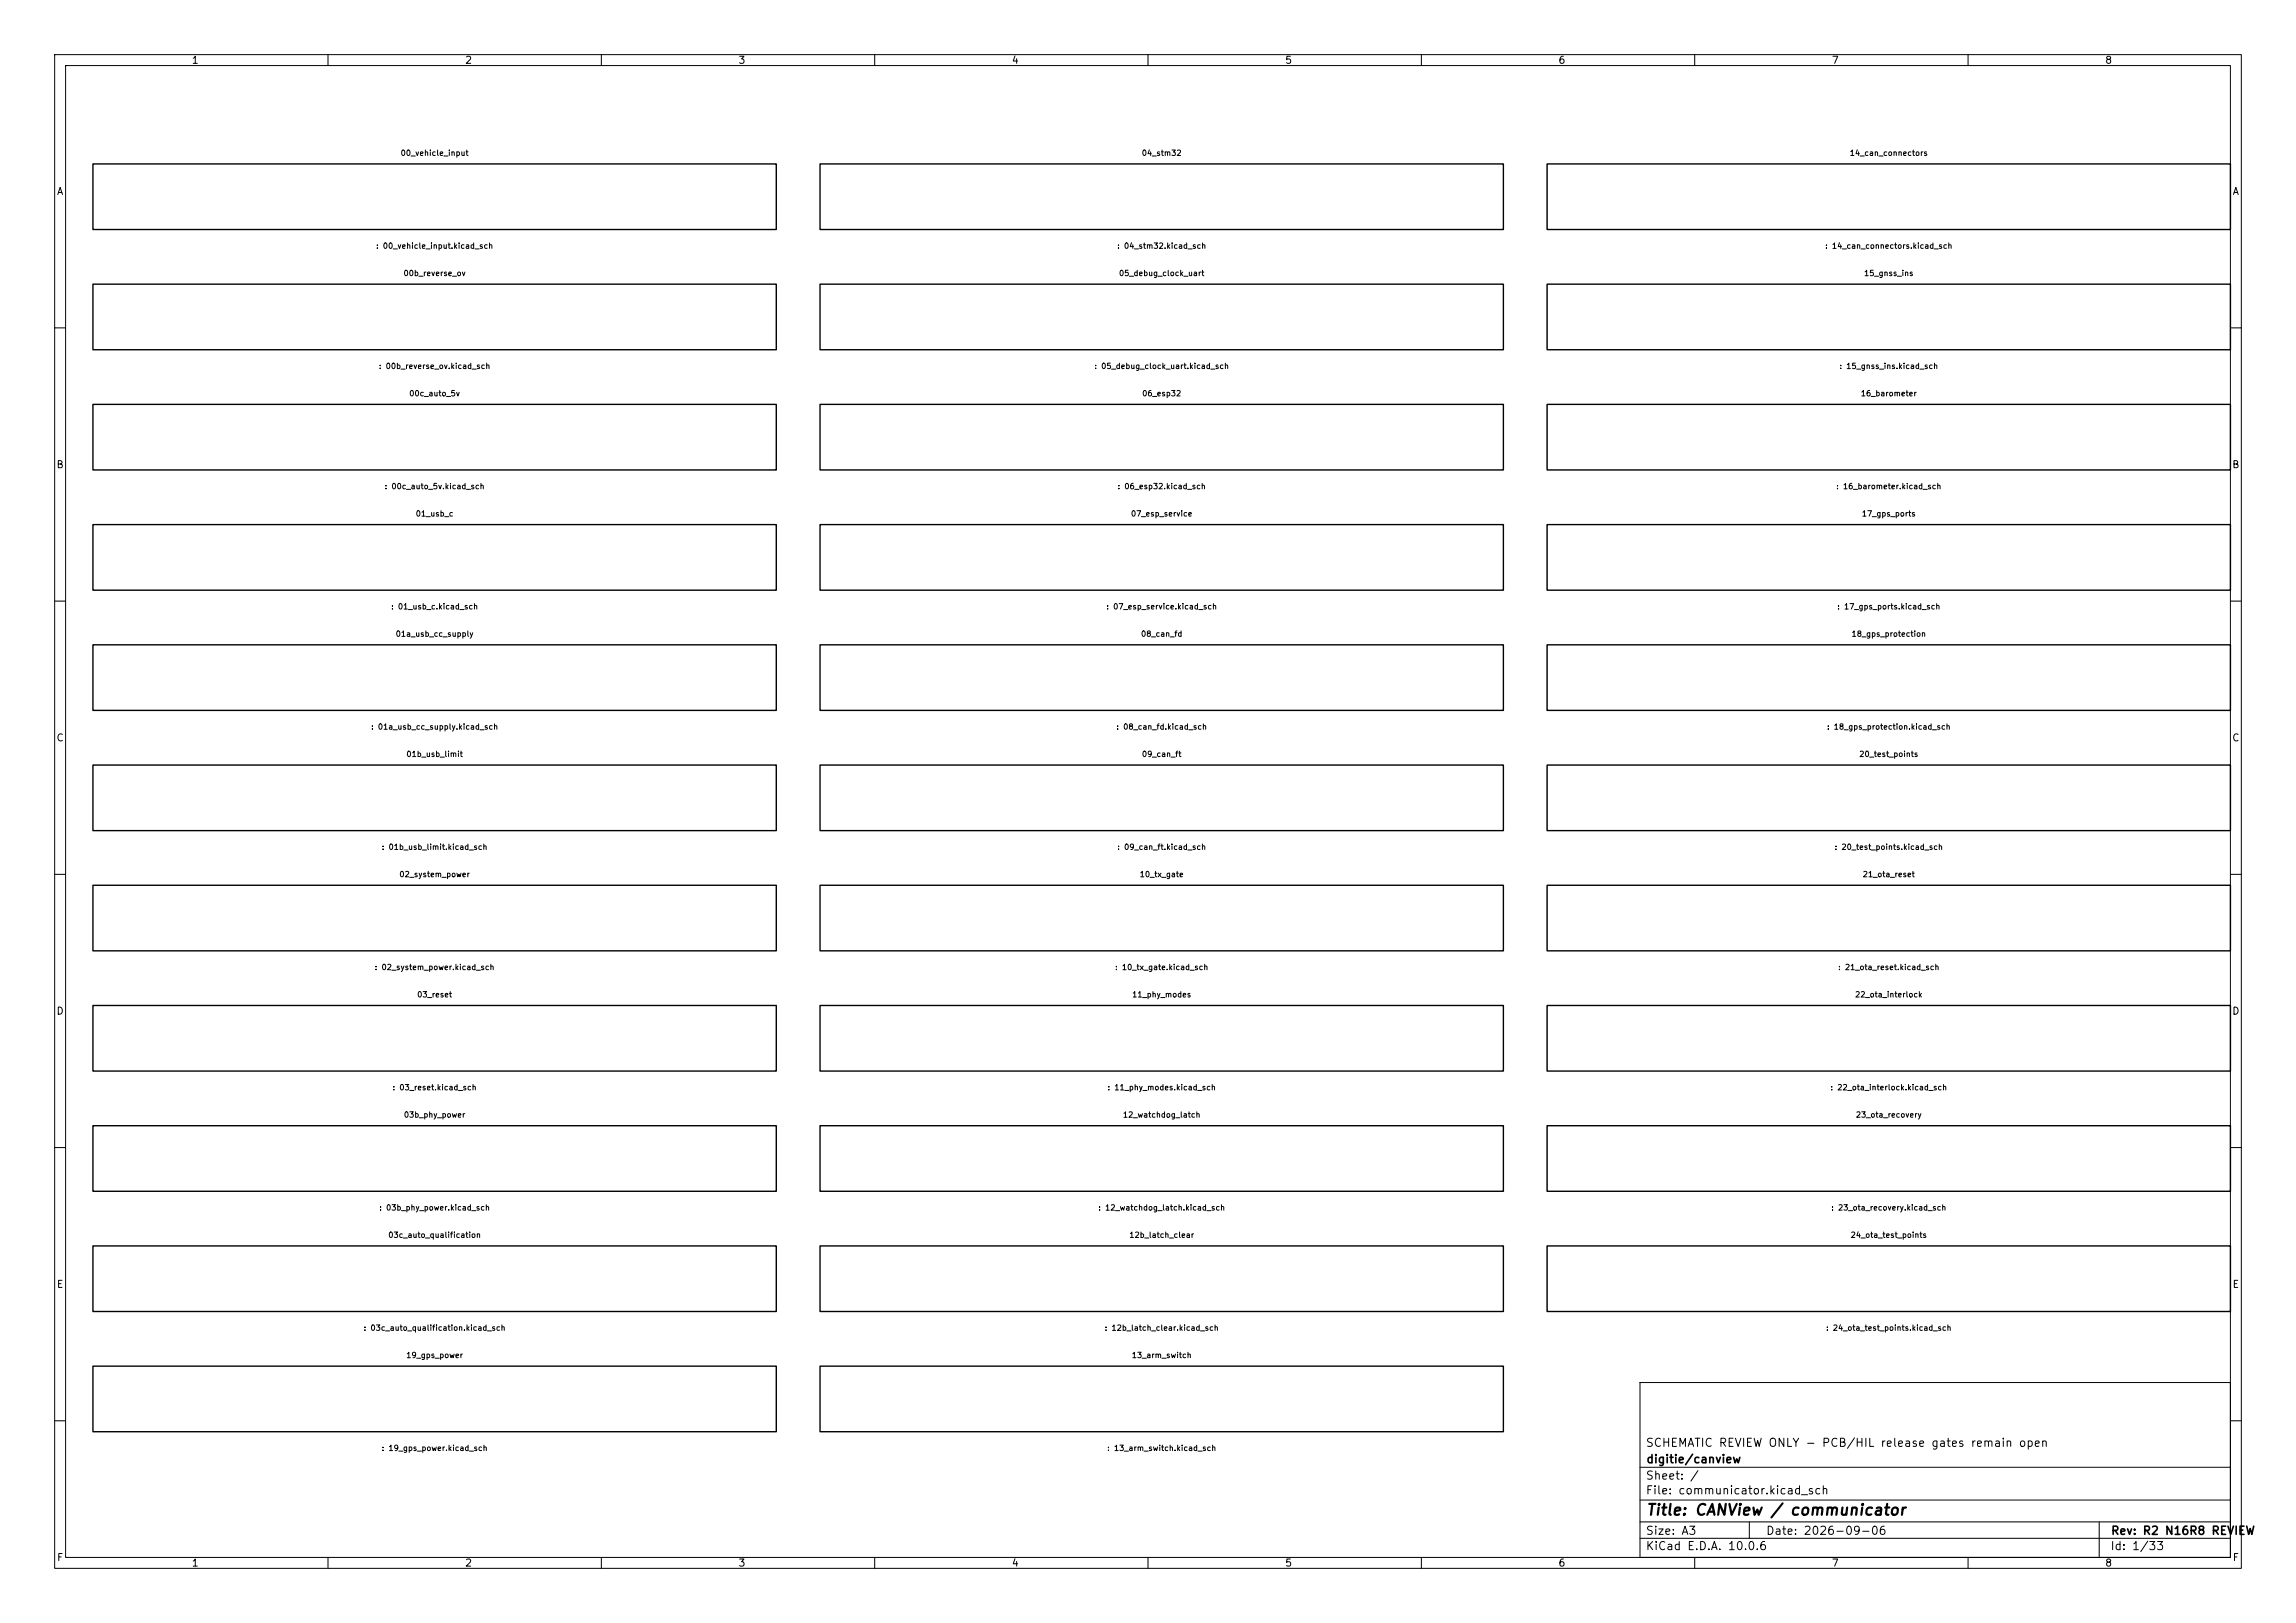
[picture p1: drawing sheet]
<svg xmlns="http://www.w3.org/2000/svg" width="420mm" height="297mm" viewBox="0 0 420 297" stroke-linecap="round" stroke-linejoin="round" font-family="sans-serif">
<defs><g id="words">
<text font-size="2" x="301" y="277.8">Title: CANView / communicator</text>
<g font-size="1.5">
<text x="300.9" y="265.1">SCHEMATIC REVIEW ONLY - PCB/HIL release gates remain open</text>
<text x="301" y="268.1">digitie/canview</text>
<text x="300.9" y="273.8">File: communicator.kicad_sch</text>
<text x="300.9" y="271.1">Sheet: /</text>
<text x="300.9" y="281.2">Size: A3</text>
<text x="322.9" y="281.2">Date: 2026-09-06</text>
<text x="386" y="281.2">Rev: R2 N16R8 REVIEW</text>
<text x="300.9" y="284">KiCad E.D.A. 10.0.6</text>
<text x="385.9" y="284">Id: 1/33</text>
</g>
<g font-size="1.3">
<text x="35" y="12">1</text>
<text x="85" y="12">2</text>
<text x="135" y="12">3</text>
<text x="185" y="12">4</text>
<text x="235" y="12">5</text>
<text x="285" y="12">6</text>
<text x="335" y="12">7</text>
<text x="385" y="12">8</text>
<text x="10.3" y="36">A</text>
<text x="408.3" y="36">A</text>
<text x="10.2" y="86">B</text>
<text x="408.2" y="86">B</text>
<text x="10.2" y="136">C</text>
<text x="408.2" y="136">C</text>
<text x="10.2" y="186">D</text>
<text x="408.2" y="186">D</text>
<text x="10.3" y="236">E</text>
<text x="408.3" y="236">E</text>
<text x="10.3" y="286">F</text>
<text x="35" y="287">1</text>
<text x="85" y="287">2</text>
<text x="135" y="287">3</text>
<text x="185" y="287">4</text>
<text x="235" y="287">5</text>
<text x="285" y="287">6</text>
<text x="335" y="287">7</text>
<text x="385" y="287">8</text>
<text x="408.3" y="286">F</text>
</g>
<g font-size="1">
<text x="73.2" y="28.8">00_vehicle_input</text>
<text x="208.8" y="28.8">04_stm32</text>
<text x="338.3" y="28.8">14_can_connectors</text>
<text x="68.7" y="45.8">파일: 00_vehicle_input.kicad_sch</text>
<text x="204.3" y="45.8">파일: 04_stm32.kicad_sch</text>
<text x="333.8" y="45.8">파일: 14_can_connectors.kicad_sch</text>
<text x="73.7" y="50.8">00b_reverse_ov</text>
<text x="204.6" y="50.8">05_debug_clock_uart</text>
<text x="340.9" y="50.8">15_gnss_ins</text>
<text x="69.2" y="67.8">파일: 00b_reverse_ov.kicad_sch</text>
<text x="200.1" y="67.8">파일: 05_debug_clock_uart.kicad_sch</text>
<text x="336.4" y="67.8">파일: 15_gnss_ins.kicad_sch</text>
<text x="74.8" y="72.8">00c_auto_5v</text>
<text x="208.8" y="72.8">06_esp32</text>
<text x="340.3" y="72.8">16_barometer</text>
<text x="70.3" y="89.8">파일: 00c_auto_5v.kicad_sch</text>
<text x="204.3" y="89.8">파일: 06_esp32.kicad_sch</text>
<text x="335.8" y="89.8">파일: 16_barometer.kicad_sch</text>
<text x="75.9" y="94.8">01_usb_c</text>
<text x="206.8" y="94.8">07_esp_service</text>
<text x="340.5" y="94.8">17_gps_ports</text>
<text x="71.4" y="111.8">파일: 01_usb_c.kicad_sch</text>
<text x="202.3" y="111.8">파일: 07_esp_service.kicad_sch</text>
<text x="336" y="111.8">파일: 17_gps_ports.kicad_sch</text>
<text x="72.3" y="116.8">01a_usb_cc_supply</text>
<text x="208.6" y="116.8">08_can_fd</text>
<text x="338.6" y="116.8">18_gps_protection</text>
<text x="67.8" y="133.8">파일: 01a_usb_cc_supply.kicad_sch</text>
<text x="204.1" y="133.8">파일: 08_can_fd.kicad_sch</text>
<text x="334.1" y="133.8">파일: 18_gps_protection.kicad_sch</text>
<text x="74.2" y="138.8">01b_usb_limit</text>
<text x="208.8" y="138.8">09_can_ft</text>
<text x="340" y="138.8">20_test_points</text>
<text x="69.7" y="155.8">파일: 01b_usb_limit.kicad_sch</text>
<text x="204.3" y="155.8">파일: 09_can_ft.kicad_sch</text>
<text x="335.5" y="155.8">파일: 20_test_points.kicad_sch</text>
<text x="72.9" y="160.8">02_system_power</text>
<text x="208.4" y="160.8">10_tx_gate</text>
<text x="340.6" y="160.8">21_ota_reset</text>
<text x="68.4" y="177.8">파일: 02_system_power.kicad_sch</text>
<text x="203.9" y="177.8">파일: 10_tx_gate.kicad_sch</text>
<text x="336.1" y="177.8">파일: 21_ota_reset.kicad_sch</text>
<text x="76.2" y="182.8">03_reset</text>
<text x="207" y="182.8">11_phy_modes</text>
<text x="339.2" y="182.8">22_ota_interlock</text>
<text x="71.7" y="199.8">파일: 03_reset.kicad_sch</text>
<text x="202.5" y="199.8">파일: 11_phy_modes.kicad_sch</text>
<text x="334.7" y="199.8">파일: 22_ota_interlock.kicad_sch</text>
<text x="73.8" y="204.8">03b_phy_power</text>
<text x="205.3" y="204.8">12_watchdog_latch</text>
<text x="339.4" y="204.8">23_ota_recovery</text>
<text x="69.3" y="221.8">파일: 03b_phy_power.kicad_sch</text>
<text x="200.8" y="221.8">파일: 12_watchdog_latch.kicad_sch</text>
<text x="334.9" y="221.8">파일: 23_ota_recovery.kicad_sch</text>
<text x="70.9" y="226.8">03c_auto_qualification</text>
<text x="206.5" y="226.8">12b_latch_clear</text>
<text x="338.4" y="226.8">24_ota_test_points</text>
<text x="66.4" y="243.8">파일: 03c_auto_qualification.kicad_sch</text>
<text x="202" y="243.8">파일: 12b_latch_clear.kicad_sch</text>
<text x="333.9" y="243.8">파일: 24_ota_test_points.kicad_sch</text>
<text x="74.2" y="248.8">19_gps_power</text>
<text x="206.9" y="248.8">13_arm_switch</text>
<text x="69.7" y="265.8">파일: 19_gps_power.kicad_sch</text>
<text x="202.4" y="265.8">파일: 13_arm_switch.kicad_sch</text>
</g>
</g></defs>
<g fill="none" stroke="#000" stroke-width=".18">
<path d="M10 10h400v277h-400zM12 12h396v273h-396zM60 10v2M110 10v2M160 10v2M210 10v2M260 10v2M310 10v2M360 10v2M10 60h2M408 60h2M10 110h2"/>
<path d="M408 110h2M10 160h2M408 160h2M10 210h2M408 210h2M300 253h108v32h-108zM10 260h2M300 278.5h108M300 274.5h108M300 268.5h108M320 278.5v3M384 278.5v6.5"/>
<path d="M408 260h2M60 285v2M110 285v2M160 285v2M210 285v2M260 285v2M300 281.5h108M310 285v2M360 285v2"/>
</g>
<g fill="none" stroke="#000" stroke-width=".25">
<path d="M17 30h125v12h-125zM150 30h125v12h-125zM283 30h125v12h-125zM17 52h125v12h-125zM150 52h125v12h-125zM283 52h125v12h-125zM17 74h125v12h-125zM150 74h125v12h-125zM283 74h125v12h-125zM17 96h125v12h-125zM150 96h125v12h-125zM283 96h125v12h-125z"/>
<path d="M17 118h125v12h-125zM150 118h125v12h-125zM283 118h125v12h-125zM17 140h125v12h-125zM150 140h125v12h-125zM283 140h125v12h-125zM17 162h125v12h-125zM150 162h125v12h-125zM283 162h125v12h-125zM17 184h125v12h-125zM150 184h125v12h-125zM283 184h125v12h-125z"/>
<path d="M17 206h125v12h-125zM150 206h125v12h-125zM283 206h125v12h-125zM17 228h125v12h-125zM150 228h125v12h-125zM283 228h125v12h-125zM17 250h125v12h-125zM150 250h125v12h-125z"/>
</g>
<use href="#words"/>
</svg>
